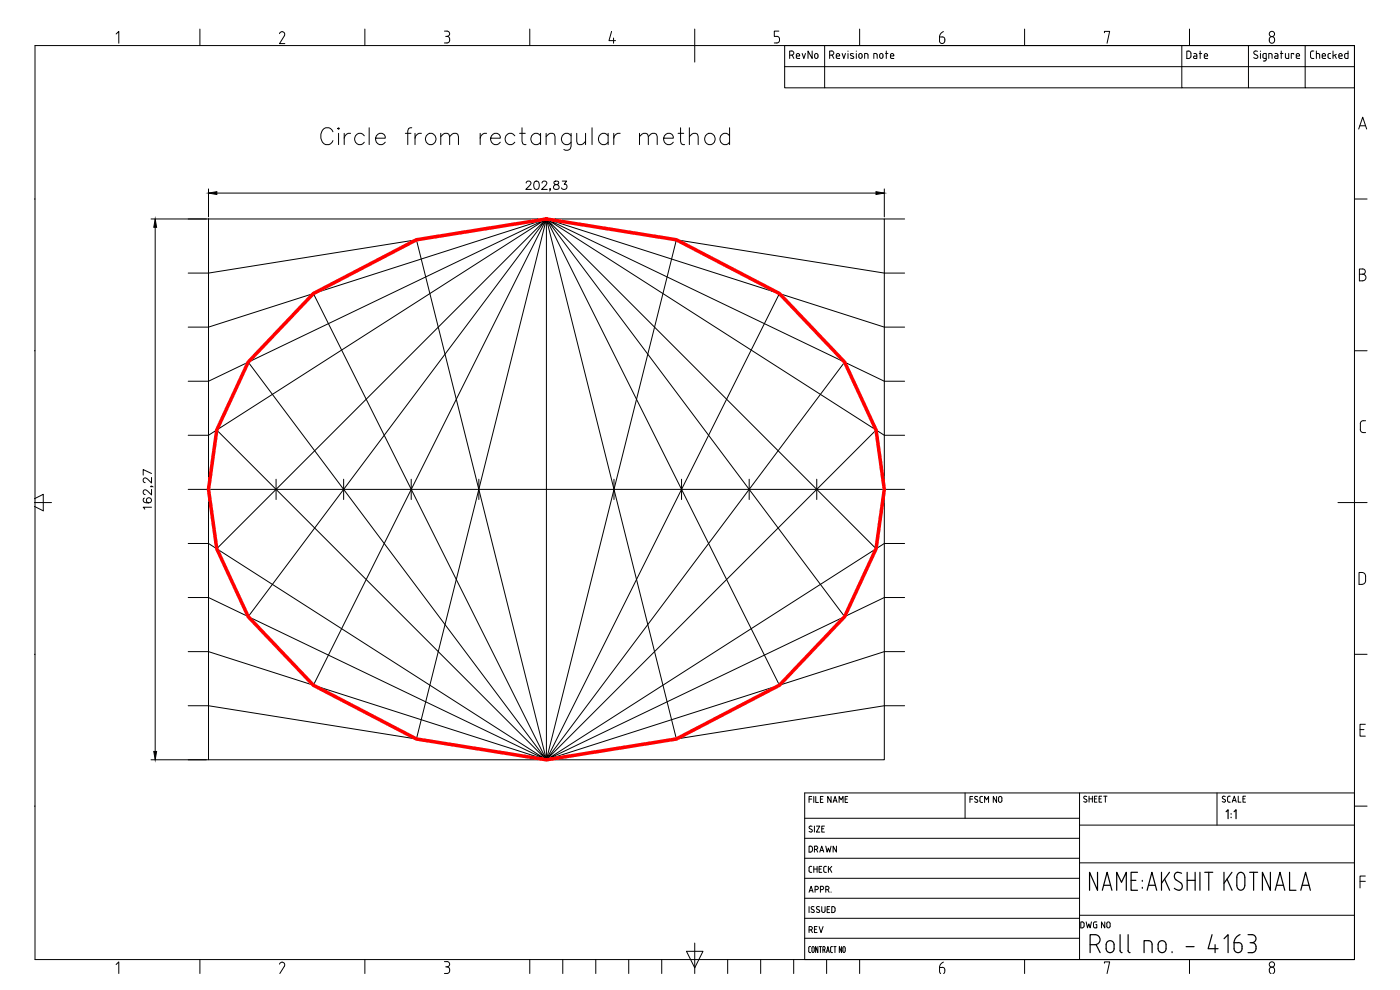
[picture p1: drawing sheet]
<svg xmlns="http://www.w3.org/2000/svg" width="420mm" height="297mm" viewBox="0 0 420 297" stroke-linecap="round" stroke-linejoin="round" font-family="sans-serif">
<defs><g id="words">
<text font-size="11" x="95.2" y="46.2">Circle from rectangular method</text>
<text font-size="6.2" x="157" y="58.6">202,83</text>
<g font-size="5.3">
<text x="236" y="18.7">RevNo</text>
<text x="355.2" y="18.7">Date</text>
<text x="392.3" y="18.7">Checked</text>
</g>
<g font-size="4.9">
<text x="242" y="256.8">DRAWN</text>
<text x="242" y="262.8">CHECK</text>
<text x="242" y="281.2">REV</text>
<text x="323.5" y="279.8">DWG NO</text>
</g>
</g></defs>
<!-- layer: Title Block -->
<g fill="none" stroke="#000" stroke-width=".3">
<path d="M10.5 13.7h396v274.2h-396zM34.8 10.2l.9-.8v3.6M60 8.7v5M84.7 9.5l.7 .4-.1 .8M84.7 9.5l-.5 .2-.3 .4M85.4 10.7l-1.5 2.4h1.6M109.5 8.7v5M133.4 9.3h.8a.83 .83 0 0 1 .7 1.1 .83 .83 0 0 1-1.1 .5M134.2 10.9a1.01 1.01 0 0 1 .8 1 1.01 1.01 0 0 1-.8 1h-.8M159 8.7v5M183.5 9.4l-.7 2.8h1.9M184.1 11.4v1.6"/>
<path d="M208.5 8.7v9.9M232.4 12.9h.8M233.1 10.9a1.02 1.02 0 0 1 .9 1 1.02 1.02 0 0 1-.9 1M233.8 9.3h-1.4v1.6h.8M249 16.6h.6M249.6 16.5a.61 .61 0 0 0 .6-.6 .61 .61 0 0 0-.6-.6h-.6v2.2M249.7 16.6l.5 .9M251 16.5a.5 .5 0 0 1 .5-.5 .5 .5 0 0 1 .5 .5M251 16.6l.2 .9h.8M252 16.6v.2h-1M252.7 16l.5 1.5 .5-1.5M254.5 15.3v.1"/>
<path d="M254.5 16v1.5M256.1 16.2l-.6-.2-.3 .3 .2 .3 .8 .5-.1 .4-.9-.1M257 15.3v.1M257 16v1.5M257.7 16.5a.5 .5 0 0 1 .5-.5 .5 .5 0 0 1 .5 .5M257.8 16.6l-.1 .4a.5 .5 0 0 0 .5 .5 .5 .5 0 0 0 .5-.5M258 8.7v5M258.7 16.6v.4M259.5 17.5v-1.5l.9 .3 .1 1.2M263.2 16.5l-.2-.4-.8-.1v1.5M263.3 16.5v1M264 16.5a.5 .5 0 0 1 .5-.5 .5 .5 0 0 1 .5 .5"/>
<path d="M264 16.6v.4a.5 .5 0 0 0 .5 .5 .5 .5 0 0 0 .5-.5v-.4M265.8 16h.7M266 15.3v2.2M267.2 16.6l.2 .9h.9M267.2 16.5a.5 .5 0 0 1 .5-.5 .5 .5 0 0 1 .5 .5M268.3 16.6v.2h-1.1M281.9 12.3a.79 .79 0 0 0 .8 .8 .79 .79 0 0 0 .8-.8M282 11.1l1.3 .2 .3 1M282 11.1v1.2M283.1 9.5l-.9 .8-.2 .8M307.5 8.7v5M331.5 9.8v-.4h1.5l-.8 3.6"/>
<path d="M354.7 13.7h-119.2v6.3M357 8.7v5M374.7 13.7v12.7h17M377.4 15.4a.6 .6 0 0 0-.9 0 .6 .6 0 0 0 0 .8l.7 .4a.57 .57 0 0 1 .1 .8 .57 .57 0 0 1-.8 0l-.3-.1M378.3 15.3v.1M378.3 16v1.5M379.5 16l-.5 .5 .1 .8 .4 .2M379.5 16h.5v1.9l-.2 .3-.7 .1M379.5 17.5h.5M380.8 17.5v-1.5l.9 .3 .1 1.2M381.2 11.2a.9 .9 0 0 1 1.3 .8 .9 .9 0 0 1-1.3 .7l-.3-.9zM382.6 16l.7 .1 .2 .4"/>
<path d="M383.5 16.5v1l-.9-.2 .1-.5h.8M384.3 16h.7M384.5 15.3v2.2M385.8 16v1.3l.4 .2M386.8 16v1.5h-.6M388.3 16.3v-.3h-.8v1.5M389 16.5a.5 .5 0 0 1 .5-.5 .5 .5 0 0 1 .5 .5M389 16.6l.2 .9h.8M390 16.6v.2h-1M391.7 13.7h-37v12.7h20M391.7 13.7h14.8v12.7h-14.8zM235.5 20v6.4h12"/>
<path d="M235.5 20h171M247.5 20v6.4h107.2M407.8 38.7l1.2-3.5 1.2 3.5M408.1 37.7h1.7M10.3 59.7h.2M406.5 59.7h3.8M408 82.3h1M409 80.7a.79 .79 0 0 1 .8 .8 .79 .79 0 0 1-.8 .8M409 80.7h-1v3.6l1-.1a.98 .98 0 0 0 .9-.9 .98 .98 0 0 0-.9-1M10.3 105.2h.2M406.5 105.2h3.8M408.2 128.9a.9 .9 0 0 0 .9 .9h.7"/>
<path d="M408.3 127.1v1.8M409.1 126.2a.9 .9 0 0 0-.9 .9M409.2 126.2h.6M10.3 149.6l2.7-1.3v5l-2.7-1.4M10.3 150.8h5.2M401.5 150.8h8.8M407.9 171.8a1.52 1.52 0 0 1 1.9 .7v1.7l-.2 .7a1.69 1.69 0 0 1-1.7 .4zM10.3 196.3h.2M406.5 196.3h3.8M408.2 218.9h1.1M409.8 217.3h-1.6v3.6h1.6M242.8 239.8h.8"/>
<path d="M243.6 239h-.8v1.8M244.2 239v1.8M244.8 239v1.8h.8M246.2 239.8h.6M247 239h-.8v1.8h.8M249.4 239v1.8l-1-1.8v1.8M253.6 239.8h.6M254.4 239h-.8v1.8h.8M289.6 237.9v7.6M291.1 239.8h.8M291.9 239h-.8v1.8M292.9 239l.5 .1"/>
<path d="M292.9 239l-.4 .4 .8 .6M294.9 239l-.8 .2v1.1l.2 .4 .6 .1M299.1 239v1.8l-1-1.8v1.8M299.7 239.4a.5 .5 0 0 1 .5-.4 .5 .5 0 0 1 .5 .4M299.7 239.5v.8a.5 .5 0 0 0 .5 .4 .5 .5 0 0 0 .5-.4v-.8M324 237.9v50M326.1 239a.47 .47 0 0 0-.7-.1 .47 .47 0 0 0 0 .7l.6 .3a.5 .5 0 0 1 0 .8 .5 .5 0 0 1-.8-.2M326.8 239.7h1M326.8 238.9v1.8M327.8 238.9v1.8M328.5 239.7h.5M329.2 238.9h-.7v1.8h.7"/>
<path d="M329.8 239.7h.6M330.6 238.9h-.8v1.8h.8M331.2 238.9h1M331.7 238.9v1.8M365.2 237.9v9.7M367.6 239.9a.49 .49 0 0 1 0 .8 .49 .49 0 0 1-.8-.2M367.7 239a.46 .46 0 0 0-.7-.1 .46 .46 0 0 0 0 .7l.6 .3M368.9 238.9l-.4 .2-.1 1.1 .5 .5M368.9 238.9h.3M371.6 238.9v1.8h.8M373 239.7h.6M373.8 238.9h-.8v1.8h.8"/>
<path d="M406.5 237.9h-165v50M10.3 241.9h.2M241.5 257.5h82.5M241.5 251.5h82.5M241.5 245.5h82.5M242.8 249.5l.6 .2M243 248.6l.8 .6-.4 .4M243.2 247.9l-.4 .3 .2 .4M243.2 247.8l.5 .1M244.4 247.9v1.8M245 247.9h1l-1 1.8h1M246.6 248.7h.6"/>
<path d="M247.4 247.9h-.8v1.8h.8M250 240.8l.6-1.8 .6 1.8M250.2 240.3h.8M251.8 240.8v-1.8l.6 1 .6-1v1.8M293.2 240a.48 .48 0 0 1 0 .8 .48 .48 0 0 1-.7-.3M295.5 240.8v-1.8l.6 1 .6-1v1.8M324 258.9h82.5M324 247.6h82.5M368.9 240.7h.3M369.8 240.7l.6-1.8 .6 1.8M370 240.2h.8M406.5 241.9h3.8"/>
<path d="M241.5 275.5h82.5M241.5 269.5h82.5M241.5 263.5h82.5M242.8 267.7l.6-1.8 .6 1.8M242.8 272v1.8M243 267.2h.8M243.6 272.8l.6 .3a.49 .49 0 0 1 0 .7 .49 .49 0 0 1-.8-.2M244.3 272.1a.47 .47 0 0 0-.7 0 .47 .47 0 0 0 0 .7M244.6 266.9h.5M245.1 266.9a.5 .5 0 0 0 .5-.5 .5 .5 0 0 0-.5-.5h-.5v1.8M245.2 272.8l.6 .3a.49 .49 0 0 1 0 .7 .49 .49 0 0 1-.8-.2M245.9 272.1a.48 .48 0 0 0-.7 0 .48 .48 0 0 0 0 .7"/>
<path d="M246.2 266.9h.5M246.6 272v1.3a.5 .5 0 0 0 .5 .5 .5 .5 0 0 0 .5-.5v-1.3M246.7 266.9a.5 .5 0 0 0 .5-.5 .5 .5 0 0 0-.5-.5h-.5v1.8M247.8 266.9h.5M248.2 272.8h.6M248.3 265.9a.5 .5 0 0 1 .5 .5 .5 .5 0 0 1-.5 .5M248.3 265.9h-.5v1.8M248.4 266.9l.4 .8M249 272h-.8v1.8h.8M249.4 267.6v.1M249.6 272l.7 .1a1.21 1.21 0 0 1 .2 1.4l-.9 .3zM324 274.6h82.5"/>
<path d="M408.2 264.4h1.6M409.8 262.8h-1.6v3.6M34.8 289.4l.9-.8v3.5M60 287.9v4.2M84.7 288.7l.7 .4-.1 .8M84.7 288.7l-.5 .2-.3 .4M85.4 289.9l-1.4 2.2M109.5 287.9v4.2M133.4 288.5h.8M133.8 290.1h.4M134.2 288.5a.79 .79 0 0 1 .7 .8 .79 .79 0 0 1-.7 .8M134.2 290.1a1.01 1.01 0 0 1 .8 1 1.01 1.01 0 0 1-.8 1h-.8"/>
<path d="M159 287.9v4.2M168.9 287.9v4.2M178.8 287.9v4.2M188.7 287.9v4.2M198.6 287.9v4.2M206 285.4h5l-2.5 5zM208.5 283v9.1M218.4 287.9v4.2M228.3 287.9v4.2M238.2 287.9v4.2M241.5 281.5h82.5M243.3 284l-.6 .2v1.2l.2 .4h.4"/>
<path d="M243.7 285.3l.3 .5 .4-.5M243.7 285.3v-1.1l.3-.2 .3 .2 .1 1.1M245.5 284v1.8l-.7-1.8v1.8M245.9 284h.7M246.2 284v1.8M247 285h.3M247.3 285l.3-.3v-.5l-.6-.2v1.8M247.4 285l.2 .8M248.1 285.8l.4-1.8 .4 1.8M248.1 287.9v4.2M248.2 285.3h.6M249.3 285.4l.3 .4"/>
<path d="M249.3 284.5v.9M249.6 284l-.3 .4M249.6 285.8h.2M249.6 284h.2M250.2 284h.7M250.6 284v1.8M252.6 284v1.8l-.7-1.8v1.8M252.9 284.5l.2-.4h.4l.2 1.2M252.9 285.3l.4 .5 .3-.5M253 284.5v.8M258 287.9v4.2M282 290.3v1.4l.3 .4"/>
<path d="M282 290.3h.8M282.8 290.2a1.02 1.02 0 0 1 .8 .8 1.02 1.02 0 0 1-.4 1.1M283.1 288.7l-.9 .8-.2 .8M307.5 287.9v4.2M331.5 289v-.4h1.5l-.8 3.5M357 287.9v4.2M381.5 292.1a.92 .92 0 0 1-.5-1.4 .92 .92 0 0 1 1.4 0l.1 .9-.5 .5"/>
<circle cx="381.7" cy="10.2" r=".79"/>
<circle cx="381.7" cy="289.4" r=".79"/>
</g>
<g fill="none" stroke="#000" stroke-width=".36">
<path d="M368 243.5l.6-.5v2.6M369.5 244.1v.2M369.5 245.2v.1M370.4 243.5l.6-.5v2.6M329.4 261.7v5.4l-2.4-5.4v5.4M330.8 267.1l1.5-5.4 1.4 5.4M331.2 265.6h2.1M335.1 267.1v-5.4l1.5 3 1.4-3v5.4M339.5 264.1h1.4M341.4 261.7h-1.9v5.4h1.9M342.8 264.1v.3M342.8 266.2v.3"/>
<path d="M344.3 267.1l1.4-5.4 1.4 5.4M344.7 265.6h2M348.6 261.7v5.4M349.5 263.8l1.5 3.3M351 261.7l-2.4 3.3M352.4 266.5l1.5 .6M353 264l1.3 .8a1.26 1.26 0 0 1 .5 1.3 1.26 1.26 0 0 1-.9 1M354.6 262a1.29 1.29 0 0 0-1.9 .1 1.29 1.29 0 0 0 .3 1.9M356.3 264.1h2.4M356.3 261.7v5.4M358.7 261.7v5.4M360.1 261.7v5.4"/>
<path d="M361.6 261.7h2.4M362.8 261.7v5.4M367.3 261.7v5.4M368.2 263.8l1.5 3.3M369.7 261.7l-2.4 3.3M371.7 262a1.19 1.19 0 0 1 1.4-.1 1.19 1.19 0 0 1 .5 1.3v2.4a1.22 1.22 0 0 1-1.2 1.5 1.22 1.22 0 0 1-1.2-1.5v-2.9zM375 261.7h2.4M376.2 261.7v5.4M381.3 261.7v5.4l-2.4-5.4v5.4M382.7 267.1l1.4-5.4 1.5 5.4M383.1 265.6h2.1M387 261.7v5.4h1.9"/>
<path d="M390.4 267.1l1.4-5.4 1.5 5.4M390.8 265.6h2M327.2 283.4h1.5M328.7 280.4a1.49 1.49 0 0 1 1.4 1.5 1.49 1.49 0 0 1-1.4 1.5M328.7 280.4h-1.5v5.4M329 283.4l1.2 2.4M332.5 282.5a1.2 1.2 0 0 1 1.2-.1 1.2 1.2 0 0 1 .7 1v1.2a1.2 1.2 0 0 1-1.2 1.2 1.2 1.2 0 0 1-1.2-1.2v-1.5zM336.2 280.4v4.8l.1 .5 .5 .1M338.5 285.2l.2 .5 .4 .1M338.6 280.4v4.8M343.4 285.8v-3.6l1.6 .1 .5 .4 .2 .6 .1 2.5M348.1 282.5a1.2 1.2 0 0 1 1.2-.1 1.2 1.2 0 0 1 .7 1v1.2a1.2 1.2 0 0 1-1.2 1.2 1.2 1.2 0 0 1-1.2-1.2v-1.5z"/>
<path d="M351.8 285.5v.3M356 284h2.4M363.8 280.4l-1.2 4.2h3M364.7 283.4v2.4M367.4 281.6l1.2-1.2v5.4M370.4 282.9h1.2M371.6 282.8a1.25 1.25 0 0 1 1.2 1.8 1.2 1.2 0 0 1-1.2 1.2 1.2 1.2 0 0 1-1.2-1.2v-1.7M372.2 280.4l-1.3 1-.6 1.4M374.6 280.4h1.1a1.2 1.2 0 0 1 1.2 1.2 1.2 1.2 0 0 1-1.2 1.2M375.2 282.9h.6M375.7 282.8a1.53 1.53 0 0 1 1.3 1.5 1.53 1.53 0 0 1-1.3 1.5h-1.1"/>
</g>
<!-- layer: 0 -->
<g fill="none" stroke="#000" stroke-width=".3">
<path d="M62.6 56.7v8.4M65.1 57.9h197.8M265.4 56.7v8.4M45.3 65.7h16.6M46.6 68.2v157.3M56.5 65.7h208.9v162.3h-202.8v-162.3M125 71.9l39 156.1-69.9-139.9M164 65.7v162.3M203 71.9l-39 156.1 69.9-139.9M265.4 65.7h6.1M56.5 81.9h6.1l101.4-16.2-101.4 32.4h-6.1M271.5 81.9h-6.1l-101.4-16.2 101.4 32.4h6.1"/>
<path d="M56.5 114.4h6.1l101.4-48.7-101.4 64.9h-6.1M74.5 108.6l89.5 119.4-98.9-99M253.5 108.6l-89.5 119.4 98.9-99M271.5 114.4h-6.1l-101.4-48.7 101.4 64.9h6.1M43.3 149.5a.73 .73 0 0 0-.2 1 1.45 1.45 0 0 0 2.4-.4 .77 .77 0 0 0-.8-.8 .77 .77 0 0 0-.8 .8 .77 .77 0 0 0 .7 .8M45.3 145.9v.2v-.2l.6 .2M45.5 152.2h-2.5l.4 .6M45.5 146.8v1.7l-1.2-1.2-.9-.3-.3 .2-.1 .7 .6 .5M45.5 143.3v1.6l-1.2-1.2a.77 .77 0 0 0-1.2-.1l-.1 .7 .6 .5M45.5 142.1l-2.5-1.2v1.7M56.5 146.8h215M82.9 143.8v6.1"/>
<path d="M103.1 143.8v6.1M123.4 143.8v6.1M143.7 143.8v6.1M184.3 143.8v6.1M204.5 143.8v6.1M224.8 143.8v6.1M245.1 143.8v6.1M265.4 143.8v6.1M56.5 163.1h6.1l101.4 64.9-101.4-48.7v16.2l101.4 32.5-101.4-16.2h-6.1M56.5 179.3h6.1M65.1 164.6l98.9-98.9-89.5 119.3M262.9 164.6l-98.9-98.9 89.5 119.3"/>
<path d="M271.5 163.1h-6.1l-101.4 64.9 101.4-48.7h6.1M56.5 195.5h6.1M271.5 195.5h-6.1l-101.4 32.5 101.4-16.2h6.1M94.1 205.6l69.9-139.9-39 156M233.9 205.6l-69.9-139.9 39 156M45.3 228h17.3"/>
</g>
<path d="M94.1 88.1l30.9-16.2 39-6.2 39 6.2 30.9 16.2 19.6 20.5 9.4 20.4 2.5 17.8-2.5 17.8-9.4 20.4-19.6 20.6-30.9 16.1-39 6.3-39-6.3-30.9-16.1-19.6-20.6-9.4-20.4-2.5-17.8 2.5-17.8 9.4-20.4z" fill="none" stroke="#f00" stroke-width="1.1"/>
<path d="M62.6 57.9l2.5-.4v.9zM262.9 57.5l2.5 .4-2.5 .5zM46.6 65.7l.4 2.5h-.8zM46.2 225.5h.8l-.4 2.5z" fill="#000" stroke="#000" stroke-width=".3"/>
<use href="#words"/>
</svg>
